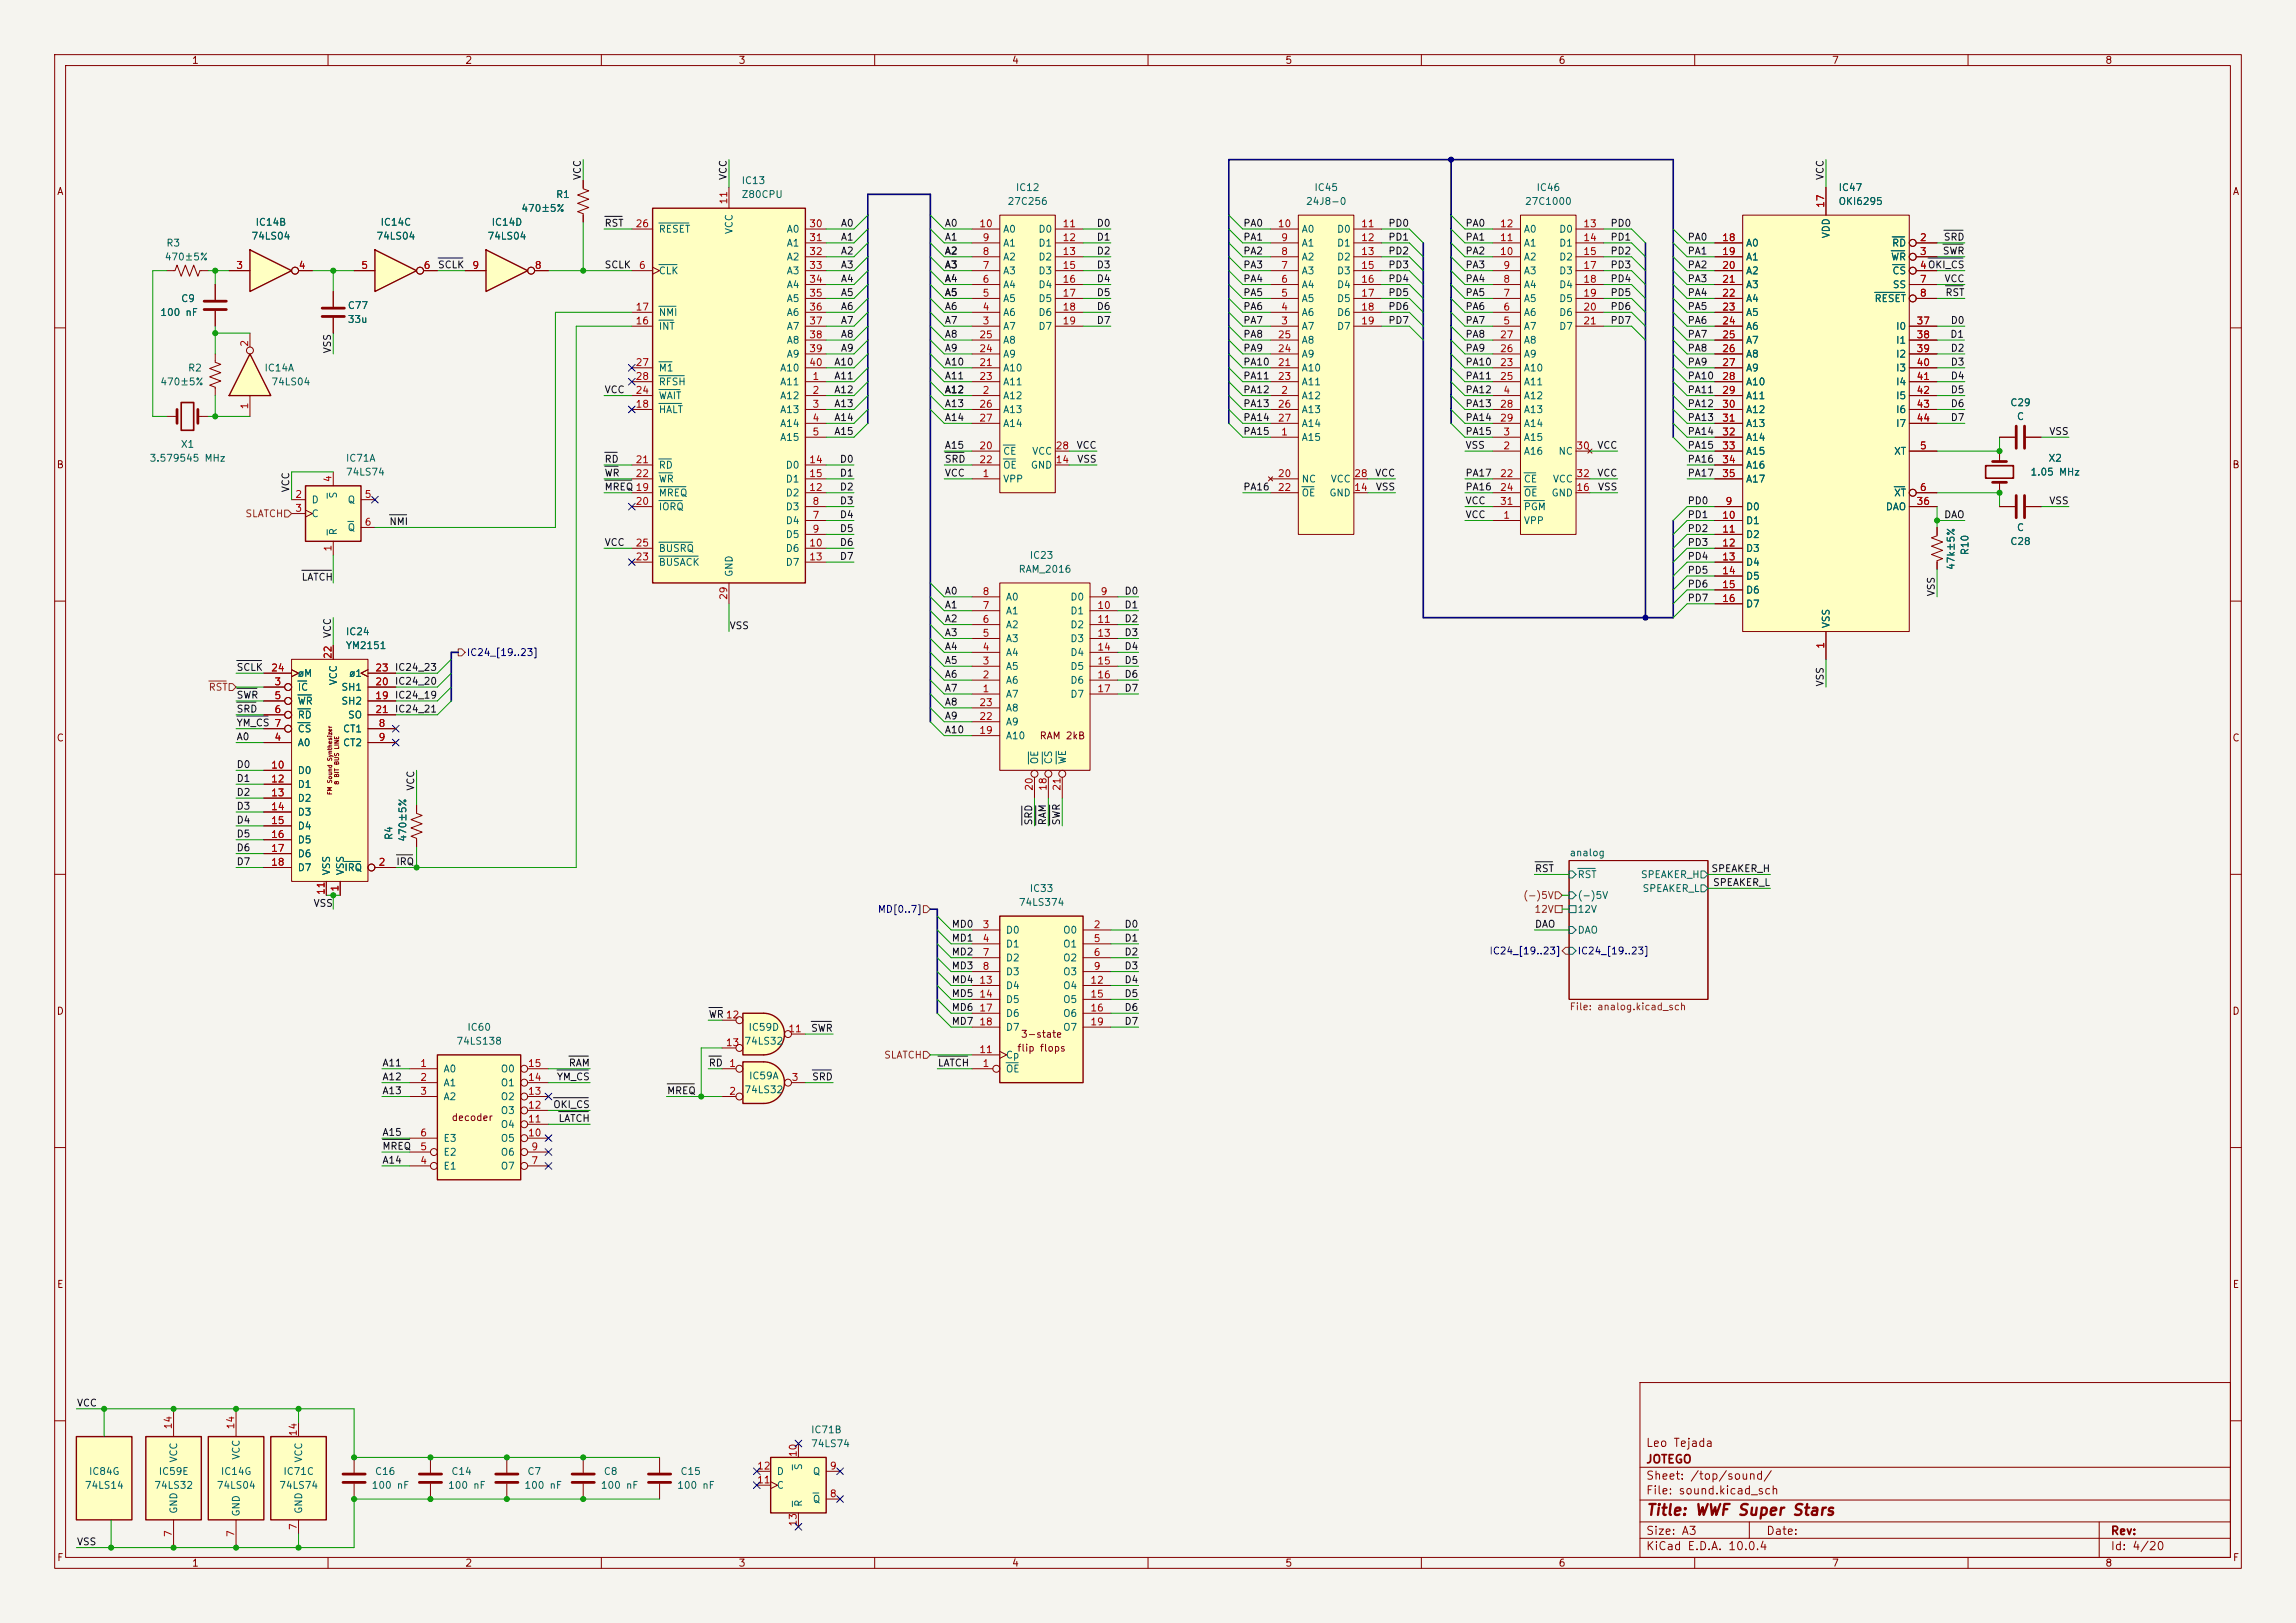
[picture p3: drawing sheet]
<svg xmlns="http://www.w3.org/2000/svg" width="420mm" height="297mm" viewBox="0 0 420 297" stroke-linecap="round" stroke-linejoin="round" font-family="sans-serif">
<defs><g id="words">
<text font-size="2" fill="#840000" x="301" y="277.8">Title: WWF Super Stars</text>
<g font-size="1.5" fill="#840000">
<text x="301" y="268.1">JOTEGO</text>
<text x="301" y="265.1">Leo Tejada</text>
<text x="301" y="273.8">File: sound.kicad_sch</text>
<text x="301" y="271.1">Sheet: /top/sound/</text>
<text x="301" y="281.2">Size: A3</text>
<text x="323" y="281.2">Date:</text>
<text x="386" y="281.2">Rev:</text>
<text x="301" y="284">KiCad E.D.A. 10.0.4</text>
<text x="386" y="284">Id: 4/20</text>
</g>
<g font-size="1.3" fill="#840000">
<text x="35" y="12">1</text>
<text x="85" y="12">2</text>
<text x="135" y="12">3</text>
<text x="185" y="12">4</text>
<text x="235" y="12">5</text>
<text x="285" y="12">6</text>
<text x="335" y="12">7</text>
<text x="385" y="12">8</text>
<text x="10.3" y="36">A</text>
<text x="408.3" y="36">A</text>
<text x="10.3" y="86">B</text>
<text x="408.2" y="86">B</text>
<text x="10.3" y="136">C</text>
<text x="190.1" y="135.6">RAM 2kB</text>
<text x="408.2" y="136">C</text>
<text x="10.3" y="186">D</text>
<text x="408.2" y="186">D</text>
<text x="186.6" y="190.2">3-state</text>
<text x="186" y="192.7">flip flops</text>
<text x="82.5" y="205.4">decoder</text>
<text x="10.3" y="236">E</text>
<text x="408.3" y="236">E</text>
<text x="10.3" y="286">F</text>
<text x="35" y="287">1</text>
<text x="85" y="287">2</text>
<text x="135" y="287">3</text>
<text x="185" y="287">4</text>
<text x="235" y="287">5</text>
<text x="285" y="287">6</text>
<text x="335" y="287">7</text>
<text x="385" y="287">8</text>
<text x="408.3" y="286">F</text>
</g>
<g font-size="1.3" fill="#0f0f0f">
<text x="106.6" y="33" transform="rotate(-90 106.6 33)">VCC</text>
<text x="133.2" y="33" transform="rotate(-90 133.2 33)">VCC</text>
<text x="333.9" y="33" transform="rotate(-90 333.9 33)">VCC</text>
<text x="110.5" y="41.8">RST</text>
<text x="153.7" y="41.8">A0</text>
<text x="172.7" y="41.8">A0</text>
<text x="200.5" y="41.8">D0</text>
<text x="227.3" y="41.8">PA0</text>
<text x="253.9" y="41.8">PD0</text>
<text x="268" y="41.8">PA0</text>
<text x="294.5" y="41.8">PD0</text>
<text x="153.7" y="46.9">A2</text>
<text x="153.7" y="44.3">A1</text>
<text x="172.7" y="46.9">A2</text>
<text x="172.7" y="44.3">A1</text>
<text x="200.5" y="46.9">D2</text>
<text x="200.5" y="44.3">D1</text>
<text x="227.3" y="46.9">PA2</text>
<text x="227.3" y="44.3">PA1</text>
<text x="253.9" y="46.9">PD2</text>
<text x="253.9" y="44.3">PD1</text>
<text x="268" y="44.3">PA1</text>
<text x="268" y="46.9">PA2</text>
<text x="294.5" y="46.9">PD2</text>
<text x="294.5" y="44.3">PD1</text>
<text x="308.6" y="46.9">PA1</text>
<text x="308.6" y="44.3">PA0</text>
<text x="355.3" y="46.9">SWR</text>
<text x="355.5" y="44.3">SRD</text>
<text x="80" y="49.4">SCLK</text>
<text x="110.5" y="49.4">SCLK</text>
<text x="153.7" y="51.9">A4</text>
<text x="153.7" y="49.4">A3</text>
<text x="172.7" y="51.9">A4</text>
<text x="172.7" y="49.4">A3</text>
<text x="200.5" y="49.4">D3</text>
<text x="200.5" y="51.9">D4</text>
<text x="227.3" y="49.4">PA3</text>
<text x="227.3" y="51.9">PA4</text>
<text x="253.9" y="49.4">PD3</text>
<text x="253.9" y="51.9">PD4</text>
<text x="268" y="51.9">PA4</text>
<text x="268" y="49.4">PA3</text>
<text x="294.5" y="51.9">PD4</text>
<text x="294.5" y="49.4">PD3</text>
<text x="308.6" y="51.9">PA3</text>
<text x="308.6" y="49.4">PA2</text>
<text x="355.6" y="51.9">VCC</text>
<text x="153.7" y="57">A6</text>
<text x="153.7" y="54.5">A5</text>
<text x="153.7" y="59.6">A7</text>
<text x="172.7" y="54.5">A5</text>
<text x="172.7" y="57">A6</text>
<text x="172.7" y="59.6">A7</text>
<text x="200.5" y="54.5">D5</text>
<text x="200.5" y="57">D6</text>
<text x="200.5" y="59.6">D7</text>
<text x="227.3" y="59.6">PA7</text>
<text x="227.3" y="54.5">PA5</text>
<text x="227.3" y="57">PA6</text>
<text x="253.9" y="54.5">PD5</text>
<text x="253.9" y="57">PD6</text>
<text x="253.9" y="59.6">PD7</text>
<text x="268" y="54.5">PA5</text>
<text x="268" y="59.6">PA7</text>
<text x="268" y="57">PA6</text>
<text x="294.5" y="54.5">PD5</text>
<text x="294.5" y="57">PD6</text>
<text x="294.5" y="59.6">PD7</text>
<text x="308.6" y="59.6">PA6</text>
<text x="308.6" y="54.5">PA4</text>
<text x="308.6" y="57">PA5</text>
<text x="355.8" y="54.5">RST</text>
<text x="356.7" y="59.6">D0</text>
<text x="60.8" y="64.8" transform="rotate(-90 60.8 64.8)">VSS</text>
<text x="153.7" y="64.6">A9</text>
<text x="153.7" y="62.1">A8</text>
<text x="172.7" y="62.1">A8</text>
<text x="172.7" y="64.6">A9</text>
<text x="227.3" y="62.1">PA8</text>
<text x="227.3" y="64.6">PA9</text>
<text x="268" y="64.6">PA9</text>
<text x="268" y="62.1">PA8</text>
<text x="308.6" y="62.1">PA7</text>
<text x="308.6" y="64.6">PA8</text>
<text x="356.6" y="62.1">D1</text>
<text x="356.7" y="64.6">D2</text>
<text x="152.5" y="69.7">A11</text>
<text x="152.5" y="67.2">A10</text>
<text x="172.7" y="67.2">A10</text>
<text x="172.7" y="69.7">A11</text>
<text x="227.3" y="69.7">PA11</text>
<text x="227.3" y="67.2">PA10</text>
<text x="268" y="69.7">PA11</text>
<text x="268" y="67.2">PA10</text>
<text x="308.6" y="69.7">PA10</text>
<text x="308.6" y="67.2">PA9</text>
<text x="356.7" y="67.2">D3</text>
<text x="356.7" y="69.7">D4</text>
<text x="110.5" y="72.3">VCC</text>
<text x="152.5" y="74.8">A13</text>
<text x="152.5" y="72.3">A12</text>
<text x="152.5" y="77.3">A14</text>
<text x="172.7" y="72.3">A12</text>
<text x="172.7" y="77.3">A14</text>
<text x="172.7" y="74.8">A13</text>
<text x="227.3" y="72.3">PA12</text>
<text x="227.3" y="77.3">PA14</text>
<text x="227.3" y="74.8">PA13</text>
<text x="268" y="77.3">PA14</text>
<text x="268" y="74.8">PA13</text>
<text x="268" y="72.3">PA12</text>
<text x="308.6" y="77.3">PA13</text>
<text x="308.6" y="72.3">PA11</text>
<text x="308.6" y="74.8">PA12</text>
<text x="356.7" y="72.3">D5</text>
<text x="356.7" y="77.3">D7</text>
<text x="356.7" y="74.8">D6</text>
<text x="152.5" y="79.9">A15</text>
<text x="172.7" y="82.4">A15</text>
<text x="196.8" y="82.4">VCC</text>
<text x="227.3" y="79.9">PA15</text>
<text x="268" y="82.4">VSS</text>
<text x="268" y="79.9">PA15</text>
<text x="292.1" y="82.4">VCC</text>
<text x="308.6" y="82.4">PA15</text>
<text x="308.6" y="79.9">PA14</text>
<text x="374.7" y="79.9">VSS</text>
<text x="110.5" y="87.5">WR</text>
<text x="110.5" y="85">RD</text>
<text x="153.5" y="85">D0</text>
<text x="153.5" y="87.5">D1</text>
<text x="172.7" y="85">SRD</text>
<text x="172.7" y="87.5">VCC</text>
<text x="196.9" y="85">VSS</text>
<text x="251.4" y="87.5">VCC</text>
<text x="268" y="87.5">PA17</text>
<text x="292.1" y="87.5">VCC</text>
<text x="308.6" y="85">PA16</text>
<text x="308.6" y="87.5">PA17</text>
<text x="53.2" y="90.2" transform="rotate(-90 53.2 90.2)">VCC</text>
<text x="110.5" y="90">MREQ 19</text>
<text x="153.5" y="95.1">D4</text>
<text x="153.5" y="92.6">D3</text>
<text x="153.5" y="90">D2</text>
<text x="227.3" y="90">PA16</text>
<text x="251.6" y="90">VSS</text>
<text x="268" y="90">PA16</text>
<text x="268" y="95.1">VCC</text>
<text x="268" y="92.6">VCC</text>
<text x="292.2" y="90">VSS</text>
<text x="308.6" y="92.6">PD0</text>
<text x="308.6" y="95.1">PD1</text>
<text x="355.5" y="95.1">DAO</text>
<text x="374.7" y="92.6">VSS</text>
<text x="71.1" y="96.4">NMI</text>
<text x="110.5" y="100.2">VCC</text>
<text x="153.5" y="97.7">D5</text>
<text x="153.5" y="100.2">D6</text>
<text x="308.6" y="100.2">PD3</text>
<text x="308.6" y="97.7">PD2</text>
<text x="55.1" y="106.6">LATCH</text>
<text x="153.5" y="102.7">D7</text>
<text x="308.6" y="107.8">PD6</text>
<text x="308.6" y="102.7">PD4</text>
<text x="308.6" y="105.3">PD5</text>
<text x="172.7" y="109.1">A0</text>
<text x="172.7" y="111.6">A1</text>
<text x="205.6" y="109.1">D0</text>
<text x="205.6" y="111.6">D1</text>
<text x="308.6" y="110.4">PD7</text>
<text x="354.2" y="109.2" transform="rotate(-90 354.2 109.2)">VSS</text>
<text x="60.8" y="116.9" transform="rotate(-90 60.8 116.9)">VCC</text>
<text x="133.3" y="115.4">VSS</text>
<text x="172.7" y="114.2">A2</text>
<text x="172.7" y="116.7">A3</text>
<text x="172.7" y="119.3">A4</text>
<text x="205.6" y="114.2">D2</text>
<text x="205.6" y="116.7">D3</text>
<text x="205.6" y="119.3">D4</text>
<text x="43.2" y="123.1">SCLK</text>
<text x="72.1" y="123.1">IC24_23</text>
<text x="72.1" y="125.6">IC24_20</text>
<text x="172.7" y="124.3">A6</text>
<text x="172.7" y="121.8">A5</text>
<text x="205.6" y="124.3">D6</text>
<text x="205.6" y="121.8">D5</text>
<text x="333.9" y="125.7" transform="rotate(-90 333.9 125.7)">VSS</text>
<text x="43.2" y="128.1">SWR</text>
<text x="43.2" y="130.7">SRD</text>
<text x="72.1" y="128.1">IC24_19</text>
<text x="72.1" y="130.7">IC24_21</text>
<text x="172.7" y="129.4">A8</text>
<text x="172.7" y="132">A9</text>
<text x="172.7" y="126.9">A7</text>
<text x="205.6" y="126.9">D7</text>
<text x="43.2" y="135.8">A0</text>
<text x="43.2" y="133.2">YM_CS 7</text>
<text x="172.7" y="134.5">A10</text>
<text x="43.2" y="140.8">D0</text>
<text x="43.2" y="143.4">D1</text>
<text x="43.2" y="145.9">D2</text>
<text x="43.2" y="148.5">D3</text>
<text x="76.1" y="144.8" transform="rotate(-90 76.1 144.8)">VCC</text>
<text x="43.2" y="153.5">D5</text>
<text x="43.2" y="151">D4</text>
<text x="189.1" y="151.1" transform="rotate(-90 189.1 151.1)">SRD</text>
<text x="191.6" y="151.1" transform="rotate(-90 191.6 151.1)">RAM</text>
<text x="194.2" y="151.1" transform="rotate(-90 194.2 151.1)">SWR</text>
<text x="43.2" y="158.6">D7</text>
<text x="43.2" y="156.1">D6</text>
<text x="72.4" y="158.6">IRQ</text>
<text x="280.7" y="159.9">RST</text>
<text x="312.9" y="159.9">SPEAKER_H</text>
<text x="57.2" y="166.2">VSS</text>
<text x="313.2" y="162.4">SPEAKER_L</text>
<text x="174" y="170.1">MD0</text>
<text x="174" y="172.6">MD1</text>
<text x="205.6" y="170.1">D0</text>
<text x="205.6" y="172.6">D1</text>
<text x="280.7" y="170.1">DAO</text>
<text x="174" y="175.1">MD2</text>
<text x="174" y="177.7">MD3</text>
<text x="205.6" y="175.1">D2</text>
<text x="205.6" y="177.7">D3</text>
<text x="174" y="180.2">MD4</text>
<text x="174" y="182.8">MD5</text>
<text x="174" y="185.3">MD6</text>
<text x="205.6" y="185.3">D6</text>
<text x="205.6" y="180.2">D4</text>
<text x="205.6" y="182.8">D5</text>
<text x="129.5" y="186.6">WR12</text>
<text x="148.3" y="189.1">SWR</text>
<text x="174" y="187.8">MD7</text>
<text x="205.6" y="187.8">D7</text>
<text x="69.8" y="195.5">A11</text>
<text x="69.8" y="198">A12</text>
<text x="101.8" y="198">YM_CS</text>
<text x="103.9" y="195.5">RAM</text>
<text x="129.5" y="195.5">RD</text>
<text x="148.4" y="198">SRD</text>
<text x="171.4" y="195.5">LATCH</text>
<text x="69.8" y="200.5">A13</text>
<text x="101.1" y="203.1">OKI_CS</text>
<text x="121.9" y="200.5">MREQ</text>
<text x="69.8" y="208.2">A15</text>
<text x="102.1" y="205.6">LATCH</text>
<text x="69.8" y="213.2">A14</text>
<text x="69.8" y="210.7">MREQ</text>
<text x="14" y="257.7">VCC</text>
<text x="14" y="283.1">VSS</text>
</g>
<g font-size="1.3" fill="#006464">
<text x="135.6" y="34">IC13</text>
<text x="185.7" y="35.3">IC12</text>
<text x="240.3" y="35.3">IC45</text>
<text x="281" y="35.3">IC46</text>
<text x="336.2" y="35.3">IC47</text>
<text x="46.6" y="41.6">IC14B</text>
<text x="69.5" y="41.6">IC14C</text>
<text x="89.8" y="41.6">IC14D</text>
<text x="95.3" y="39.1">470±5%</text>
<text x="101.6" y="36.5">R1</text>
<text x="135.6" y="36.5">Z80CPU</text>
<text x="184.2" y="37.8">27C256</text>
<text x="238.8" y="37.8">24J8-0</text>
<text x="278.8" y="37.8">27C1000</text>
<text x="336.2" y="37.8">OKI6295</text>
<text x="30" y="48">470±5%</text>
<text x="30.3" y="45.4">R3</text>
<text x="45.9" y="44.2">74LS04</text>
<text x="68.8" y="44.2">74LS04</text>
<text x="89.1" y="44.2">74LS04</text>
<text x="120.4" y="42.9">RESET</text>
<text x="134.3" y="42.9" transform="rotate(-90 134.3 42.9)">VCC</text>
<text x="143.8" y="42.9">A0</text>
<text x="143.8" y="45.4">A1</text>
<text x="143.8" y="48">A2</text>
<text x="183.4" y="48">A2</text>
<text x="183.4" y="45.4">A1</text>
<text x="183.4" y="42.9">A0</text>
<text x="189.8" y="42.9">D0</text>
<text x="189.8" y="45.4">D1</text>
<text x="189.8" y="48">D2</text>
<text x="238" y="48">A2</text>
<text x="238" y="45.4">A1</text>
<text x="238" y="42.9">A0</text>
<text x="244.5" y="42.9">D0</text>
<text x="244.5" y="45.4">D1</text>
<text x="244.5" y="48">D2</text>
<text x="278.6" y="48">A2</text>
<text x="278.6" y="45.4">A1</text>
<text x="278.6" y="42.9">A0</text>
<text x="285.1" y="42.9">D0</text>
<text x="285.1" y="45.4">D1</text>
<text x="285.1" y="48">D2</text>
<text x="319.3" y="45.4">A0</text>
<text x="319.3" y="48">A1</text>
<text x="335" y="43.7" transform="rotate(-90 335 43.7)">VDD</text>
<text x="345.8" y="48">WR</text>
<text x="346" y="45.4">RD</text>
<text x="120.4" y="50.5">CLK</text>
<text x="143.8" y="50.5">A3</text>
<text x="143.8" y="53">A4</text>
<text x="183.4" y="53">A4</text>
<text x="183.4" y="50.5">A3</text>
<text x="189.8" y="50.5">D3</text>
<text x="189.8" y="53">D4</text>
<text x="238" y="53">A4</text>
<text x="238" y="50.5">A3</text>
<text x="244.5" y="50.5">D3</text>
<text x="244.5" y="53">D4</text>
<text x="278.6" y="53">A4</text>
<text x="278.6" y="50.5">A3</text>
<text x="285.1" y="50.5">D3</text>
<text x="285.1" y="53">D4</text>
<text x="319.3" y="50.5">A2</text>
<text x="319.3" y="53">A3</text>
<text x="346.1" y="50.5">CS</text>
<text x="346.1" y="53">SS</text>
<text x="29.2" y="58.1">100 nF</text>
<text x="33" y="55.6">C9</text>
<text x="63.5" y="56.9">C77</text>
<text x="63.5" y="59.4">33u</text>
<text x="120.4" y="58.1">NMI</text>
<text x="143.8" y="55.6">A5</text>
<text x="143.8" y="58.1">A6</text>
<text x="183.4" y="58.1">A6</text>
<text x="183.4" y="55.6">A5</text>
<text x="189.8" y="55.6">D5</text>
<text x="189.8" y="58.1">D6</text>
<text x="238" y="58.1">A6</text>
<text x="238" y="55.6">A5</text>
<text x="244.5" y="55.6">D5</text>
<text x="244.5" y="58.1">D6</text>
<text x="278.6" y="58.1">A6</text>
<text x="278.6" y="55.6">A5</text>
<text x="285.1" y="55.6">D5</text>
<text x="285.1" y="58.1">D6</text>
<text x="319.3" y="55.6">A4</text>
<text x="319.3" y="58.1">A5</text>
<text x="342.8" y="55.6">RESET</text>
<text x="120.4" y="60.7">INT</text>
<text x="143.8" y="60.7">A7</text>
<text x="143.8" y="63.2">A8</text>
<text x="143.8" y="65.7">A9</text>
<text x="183.4" y="60.7">A7</text>
<text x="183.4" y="65.7">A9</text>
<text x="183.4" y="63.2">A8</text>
<text x="189.8" y="60.7">D7</text>
<text x="238" y="60.7">A7</text>
<text x="238" y="65.7">A9</text>
<text x="238" y="63.2">A8</text>
<text x="244.5" y="60.7">D7</text>
<text x="278.6" y="60.7">A7</text>
<text x="278.6" y="65.7">A9</text>
<text x="278.6" y="63.2">A8</text>
<text x="285.1" y="60.7">D7</text>
<text x="319.3" y="60.7">A6</text>
<text x="319.3" y="63.2">A7</text>
<text x="319.3" y="65.7">A8</text>
<text x="346.7" y="60.7">I0</text>
<text x="346.7" y="63.2">I1</text>
<text x="346.7" y="65.7">I2</text>
<text x="29.2" y="70.8">470±5%</text>
<text x="34.3" y="68.3">R2</text>
<text x="48.3" y="68.3">IC14A</text>
<text x="49.5" y="70.8">74LS04</text>
<text x="120.4" y="68.3">M1</text>
<text x="120.4" y="70.8">RFSH</text>
<text x="142.6" y="70.8">A11</text>
<text x="142.6" y="68.3">A10</text>
<text x="183.4" y="68.3">A10</text>
<text x="183.4" y="70.8">A11</text>
<text x="238" y="68.3">A10</text>
<text x="238" y="70.8">A11</text>
<text x="278.6" y="68.3">A10</text>
<text x="278.6" y="70.8">A11</text>
<text x="319.3" y="68.3">A9</text>
<text x="319.3" y="70.8">A10</text>
<text x="346.7" y="68.3">I3</text>
<text x="346.7" y="70.8">I4</text>
<text x="120.4" y="75.9">HALT</text>
<text x="120.4" y="73.4">WAIT</text>
<text x="142.6" y="73.4">A12</text>
<text x="142.6" y="75.9">A13</text>
<text x="183.4" y="73.4">A12</text>
<text x="183.4" y="75.9">A13</text>
<text x="238" y="73.4">A12</text>
<text x="238" y="75.9">A13</text>
<text x="278.6" y="73.4">A12</text>
<text x="278.6" y="75.9">A13</text>
<text x="319.3" y="73.4">A11</text>
<text x="319.3" y="75.9">A12</text>
<text x="346.7" y="73.4">I5</text>
<text x="346.7" y="75.9">I6</text>
<text x="367.6" y="74.6">C29</text>
<text x="368.8" y="77.2">C</text>
<text x="33" y="82.3">X1</text>
<text x="142.6" y="78.4">A14</text>
<text x="142.6" y="81">A15</text>
<text x="183.4" y="83.5">CE</text>
<text x="183.4" y="78.4">A14</text>
<text x="188.7" y="83.5">VCC</text>
<text x="238" y="81">A15</text>
<text x="238" y="78.4">A14</text>
<text x="278.6" y="83.5">A16</text>
<text x="278.6" y="81">A15</text>
<text x="278.6" y="78.4">A14</text>
<text x="285" y="83.5">NC</text>
<text x="319.3" y="78.4">A13</text>
<text x="319.3" y="81">A14</text>
<text x="319.3" y="83.5">A15</text>
<text x="346.4" y="83.5">XT</text>
<text x="346.7" y="78.4">I7</text>
<text x="27.3" y="84.8">3.579545 MHz</text>
<text x="63.2" y="84.8">IC71A</text>
<text x="63.2" y="87.3">74LS74</text>
<text x="120.4" y="86.1">RD</text>
<text x="120.4" y="88.6">WR</text>
<text x="143.6" y="86.1">D0</text>
<text x="143.6" y="88.6">D1</text>
<text x="183.4" y="88.6">VPP</text>
<text x="183.4" y="86.1">OE</text>
<text x="188.5" y="86.1">GND</text>
<text x="238" y="88.6">NC</text>
<text x="243.3" y="88.6">VCC</text>
<text x="278.6" y="88.6">CE</text>
<text x="284" y="88.6">VCC</text>
<text x="319.3" y="86.1">A16</text>
<text x="319.3" y="88.6">A17</text>
<text x="371.3" y="87.3">1.05 MHz</text>
<text x="374.6" y="84.8">X2</text>
<text x="56.9" y="92.4">D</text>
<text x="56.9" y="95">C</text>
<text x="61.9" y="91.3" transform="rotate(-90 61.9 91.3)">S</text>
<text x="63.5" y="92.4">Q</text>
<text x="120.4" y="91.1">MREQ</text>
<text x="120.4" y="93.7">IORQ</text>
<text x="143.6" y="93.7">D3</text>
<text x="143.6" y="91.1">D2</text>
<text x="238" y="91.1">OE</text>
<text x="243.1" y="91.1">GND</text>
<text x="278.6" y="91.1">OE</text>
<text x="278.6" y="93.7">PGM</text>
<text x="283.7" y="91.1">GND</text>
<text x="319.3" y="93.7">D0</text>
<text x="344.8" y="93.7">DAO</text>
<text x="346.4" y="91.1">XT</text>
<text x="61.9" y="98" transform="rotate(-90 61.9 98)">R</text>
<text x="63.5" y="97.5">Q</text>
<text x="120.4" y="101.3">BUSRQ</text>
<text x="143.6" y="96.2">D4</text>
<text x="143.6" y="98.8">D5</text>
<text x="143.6" y="101.3">D6</text>
<text x="278.6" y="96.2">VPP</text>
<text x="319.3" y="96.2">D1</text>
<text x="319.3" y="98.8">D2</text>
<text x="319.3" y="101.3">D3</text>
<text x="360.4" y="101.7" transform="rotate(-90 360.4 101.7)">R10</text>
<text x="367.6" y="100">C28</text>
<text x="368.8" y="97.5">C</text>
<text x="120.4" y="103.8">BUSACK</text>
<text x="134.3" y="105.7" transform="rotate(-90 134.3 105.7)">GND</text>
<text x="143.6" y="103.8">D7</text>
<text x="186.2" y="105.1">RAM_2016</text>
<text x="188.3" y="102.6">IC23</text>
<text x="319.3" y="103.8">D4</text>
<text x="319.3" y="106.4">D5</text>
<text x="357.8" y="104.4" transform="rotate(-90 357.8 104.4)">47k±5%</text>
<text x="183.9" y="112.7">A1</text>
<text x="183.9" y="110.2">A0</text>
<text x="195.7" y="110.2">D0</text>
<text x="195.7" y="112.7">D1</text>
<text x="319.3" y="108.9">D6</text>
<text x="319.3" y="111.5">D7</text>
<text x="63.2" y="116.5">IC24</text>
<text x="63.2" y="119.1">YM2151</text>
<text x="183.9" y="117.8">A3</text>
<text x="183.9" y="115.3">A2</text>
<text x="195.7" y="115.3">D2</text>
<text x="195.7" y="117.8">D3</text>
<text x="335" y="115.1" transform="rotate(-90 335 115.1)">VSS</text>
<text x="54.4" y="124.2">øM</text>
<text x="61.9" y="125.5" transform="rotate(-90 61.9 125.5)">VCC</text>
<text x="63.7" y="124.2">ø1</text>
<text x="183.9" y="125.4">A6</text>
<text x="183.9" y="122.9">A5</text>
<text x="183.9" y="120.4">A4</text>
<text x="195.7" y="120.4">D4</text>
<text x="195.7" y="122.9">D5</text>
<text x="195.7" y="125.4">D6</text>
<text x="54.4" y="126.7">IC</text>
<text x="54.4" y="129.2">WR</text>
<text x="54.4" y="131.8">RD</text>
<text x="62.3" y="129.2">SH2</text>
<text x="62.3" y="126.7">SH1</text>
<text x="63.6" y="131.8">SO</text>
<text x="183.9" y="128">A7</text>
<text x="183.9" y="130.5">A8</text>
<text x="195.7" y="128">D7</text>
<text x="54.4" y="136.9">A0</text>
<text x="54.4" y="134.3">CS</text>
<text x="62.6" y="134.3">CT1</text>
<text x="62.6" y="136.9">CT2</text>
<text x="183.9" y="135.6">A10</text>
<text x="183.9" y="133.1">A9</text>
<text x="54.4" y="141.9">D0</text>
<text x="190.2" y="140" transform="rotate(-90 190.2 140)">OE</text>
<text x="192.7" y="140" transform="rotate(-90 192.7 140)">CS</text>
<text x="195.3" y="140" transform="rotate(-90 195.3 140)">WE</text>
<text x="54.4" y="144.5">D1</text>
<text x="54.4" y="147">D2</text>
<text x="54.4" y="149.6">D3</text>
<text x="54.4" y="152.1">D4</text>
<text x="54.4" y="154.6">D5</text>
<text x="72.1" y="153.8" transform="rotate(-90 72.1 153.8)">R4</text>
<text x="74.6" y="154.1" transform="rotate(-90 74.6 154.1)">470±5%</text>
<text x="54.4" y="157.2">D6</text>
<text x="54.4" y="159.7">D7</text>
<text x="60.7" y="160.3" transform="rotate(-90 60.7 160.3)">VSS</text>
<text x="62.9" y="159.7">IRQ</text>
<text x="63.2" y="160.3" transform="rotate(-90 63.2 160.3)">VSS</text>
<text x="287" y="157">analog</text>
<text x="288.5" y="161">RST</text>
<text x="300.1" y="161">SPEAKER_H</text>
<text x="186.3" y="166.1">74LS374</text>
<text x="188.3" y="163.5">IC33</text>
<text x="288.5" y="164.8">(-)5V</text>
<text x="288.5" y="167.3">12V</text>
<text x="300.4" y="163.5">SPEAKER_L</text>
<text x="183.9" y="171.2">D0</text>
<text x="183.9" y="173.7">D1</text>
<text x="194.4" y="171.2">O0</text>
<text x="194.4" y="173.7">O1</text>
<text x="288.5" y="171.2">DAO</text>
<text x="183.9" y="176.2">D2</text>
<text x="183.9" y="178.8">D3</text>
<text x="194.4" y="176.2">O2</text>
<text x="194.4" y="178.8">O3</text>
<text x="183.9" y="181.3">D4</text>
<text x="183.9" y="183.9">D5</text>
<text x="194.4" y="181.3">O4</text>
<text x="194.4" y="183.9">O5</text>
<text x="83.4" y="191.5">74LS138</text>
<text x="85.4" y="188.9">IC60</text>
<text x="136.1" y="191.5">74LS32</text>
<text x="136.8" y="188.9">IC59D</text>
<text x="183.9" y="186.4">D6</text>
<text x="183.9" y="188.9">D7</text>
<text x="194.4" y="186.4">O6</text>
<text x="194.4" y="188.9">O7</text>
<text x="81" y="196.6">A0</text>
<text x="91.5" y="196.6">O0</text>
<text x="136.9" y="197.8">IC59A</text>
<text x="183.9" y="196.6">OE</text>
<text x="183.9" y="194">Cp</text>
<text x="81" y="199.1">A1</text>
<text x="81" y="201.6">A2</text>
<text x="91.5" y="201.6">O2</text>
<text x="91.5" y="199.1">O1</text>
<text x="136.1" y="200.4">74LS32</text>
<text x="81" y="209.3">E3</text>
<text x="91.5" y="209.3">O5</text>
<text x="91.5" y="206.7">O4</text>
<text x="91.5" y="204.2">O3</text>
<text x="81" y="214.3">E1</text>
<text x="81" y="211.8">E2</text>
<text x="91.5" y="214.3">O7</text>
<text x="91.5" y="211.8">O6</text>
<text x="148.3" y="262.6">IC71B</text>
<text x="32.7" y="267.7" transform="rotate(-90 32.7 267.7)">VCC</text>
<text x="44.2" y="267.2" transform="rotate(-90 44.2 267.2)">VCC</text>
<text x="55.6" y="267.7" transform="rotate(-90 55.6 267.7)">VCC</text>
<text x="147" y="269.1" transform="rotate(-90 147 269.1)">S</text>
<text x="148.3" y="265.1">74LS74</text>
<text x="15.4" y="272.8">74LS14</text>
<text x="16.2" y="270.2">IC84G</text>
<text x="28.1" y="272.8">74LS32</text>
<text x="28.9" y="270.2">IC59E</text>
<text x="39.5" y="272.8">74LS04</text>
<text x="40.3" y="270.2">IC14G</text>
<text x="51" y="272.8">74LS74</text>
<text x="51.7" y="270.2">IC71C</text>
<text x="67.9" y="272.8">100 nF</text>
<text x="68.5" y="270.2">C16</text>
<text x="81.9" y="272.8">100 nF</text>
<text x="82.5" y="270.2">C14</text>
<text x="95.8" y="272.8">100 nF</text>
<text x="96.4" y="270.2">C7</text>
<text x="109.8" y="272.8">100 nF</text>
<text x="110.3" y="270.2">C8</text>
<text x="123.8" y="272.8">100 nF</text>
<text x="124.4" y="270.2">C15</text>
<text x="142" y="272.8">C</text>
<text x="142" y="270.2">D</text>
<text x="147" y="275.8" transform="rotate(-90 147 275.8)">R</text>
<text x="148.6" y="275.3">Q</text>
<text x="148.6" y="270.2">Q</text>
<text x="32.7" y="277.1" transform="rotate(-90 32.7 277.1)">GND</text>
<text x="44.2" y="277.6" transform="rotate(-90 44.2 277.6)">GND</text>
<text x="55.6" y="277.1" transform="rotate(-90 55.6 277.1)">GND</text>
</g>
<g font-size="1.3" fill="#a90000">
<text x="116.2" y="41.9">26</text>
<text x="133.3" y="37.5" transform="rotate(-90 133.3 37.5)">11</text>
<text x="147.9" y="41.9">30</text>
<text x="179" y="41.9">10</text>
<text x="194.3" y="41.9">11</text>
<text x="233.6" y="41.9">10</text>
<text x="248.9" y="41.9">11</text>
<text x="274.3" y="41.9">12</text>
<text x="289.5" y="41.9">13</text>
<text x="334" y="38.1" transform="rotate(-90 334 38.1)">17</text>
<text x="147.9" y="44.4">31</text>
<text x="147.9" y="47">32</text>
<text x="179.6" y="47">8</text>
<text x="179.6" y="44.4">9</text>
<text x="194.3" y="44.4">12</text>
<text x="194.3" y="47">13</text>
<text x="234.2" y="47">8</text>
<text x="234.2" y="44.4">9</text>
<text x="248.9" y="44.4">12</text>
<text x="248.9" y="47">13</text>
<text x="274.3" y="47">10</text>
<text x="274.3" y="44.4">11</text>
<text x="289.5" y="44.4">14</text>
<text x="289.5" y="47">15</text>
<text x="314.9" y="44.4">18</text>
<text x="314.9" y="47">19</text>
<text x="351.1" y="44.4">2</text>
<text x="351.1" y="47">3</text>
<text x="43.1" y="49.5">3</text>
<text x="54.5" y="49.5">4</text>
<text x="66" y="49.5">5</text>
<text x="77.4" y="49.5">6</text>
<text x="86.3" y="49.5">9</text>
<text x="97.7" y="49.5">8</text>
<text x="116.8" y="49.5">6</text>
<text x="147.9" y="49.5">33</text>
<text x="147.9" y="52">34</text>
<text x="179.6" y="52">6</text>
<text x="179.6" y="49.5">7</text>
<text x="194.3" y="49.5">15</text>
<text x="194.3" y="52">16</text>
<text x="234.2" y="52">6</text>
<text x="234.2" y="49.5">7</text>
<text x="248.9" y="49.5">15</text>
<text x="248.9" y="52">16</text>
<text x="274.9" y="52">8</text>
<text x="274.9" y="49.5">9</text>
<text x="289.5" y="49.5">17</text>
<text x="289.5" y="52">18</text>
<text x="314.9" y="49.5">20</text>
<text x="314.9" y="52">21</text>
<text x="351.1" y="49.5">4OKI_CS</text>
<text x="351.1" y="52">7</text>
<text x="351.1" y="49.5">4</text>
<text x="116.2" y="59.7">16</text>
<text x="116.2" y="57.1">17</text>
<text x="147.9" y="54.6">35</text>
<text x="147.9" y="57.1">36</text>
<text x="147.9" y="59.7">37</text>
<text x="179.6" y="59.7">3</text>
<text x="179.6" y="57.1">4</text>
<text x="179.6" y="54.6">5</text>
<text x="194.3" y="54.6">17</text>
<text x="194.3" y="57.1">18</text>
<text x="194.3" y="59.7">19</text>
<text x="234.2" y="59.7">3</text>
<text x="234.2" y="57.1">4</text>
<text x="234.2" y="54.6">5</text>
<text x="248.9" y="54.6">17</text>
<text x="248.9" y="57.1">18</text>
<text x="248.9" y="59.7">19</text>
<text x="274.9" y="59.7">5</text>
<text x="274.9" y="57.1">6</text>
<text x="274.9" y="54.6">7</text>
<text x="289.5" y="54.6">19</text>
<text x="289.5" y="57.1">20</text>
<text x="289.5" y="59.7">21</text>
<text x="314.9" y="54.6">22</text>
<text x="314.9" y="57.1">23</text>
<text x="314.9" y="59.7">24</text>
<text x="350.5" y="59.7">37</text>
<text x="351.1" y="54.6">8</text>
<text x="45.7" y="63.6" transform="rotate(-90 45.7 63.6)">2</text>
<text x="147.9" y="62.2">38</text>
<text x="147.9" y="64.7">39</text>
<text x="179" y="64.7">24</text>
<text x="179" y="62.2">25</text>
<text x="233.6" y="64.7">24</text>
<text x="233.6" y="62.2">25</text>
<text x="274.3" y="64.7">26</text>
<text x="274.3" y="62.2">27</text>
<text x="314.9" y="62.2">25</text>
<text x="314.9" y="64.7">26</text>
<text x="350.5" y="62.2">38</text>
<text x="350.5" y="64.7">39</text>
<text x="116.2" y="67.3">27</text>
<text x="116.2" y="69.8">28</text>
<text x="147.9" y="67.3">40</text>
<text x="148.5" y="69.8">1</text>
<text x="179" y="67.3">21</text>
<text x="179" y="69.8">23</text>
<text x="233.6" y="67.3">21</text>
<text x="233.6" y="69.8">23</text>
<text x="274.3" y="67.3">23</text>
<text x="274.3" y="69.8">25</text>
<text x="314.9" y="67.3">27</text>
<text x="314.9" y="69.8">28</text>
<text x="350.5" y="67.3">40</text>
<text x="350.5" y="69.8">41</text>
<text x="45.7" y="75" transform="rotate(-90 45.7 75)">1</text>
<text x="116.2" y="74.9">18</text>
<text x="116.2" y="72.4">24</text>
<text x="148.5" y="72.4">2</text>
<text x="148.5" y="74.9">3</text>
<text x="148.5" y="77.4">4</text>
<text x="179" y="74.9">26</text>
<text x="179" y="77.4">27</text>
<text x="179.6" y="72.4">2</text>
<text x="233.6" y="74.9">26</text>
<text x="233.6" y="77.4">27</text>
<text x="234.2" y="72.4">2</text>
<text x="274.3" y="74.9">28</text>
<text x="274.3" y="77.4">29</text>
<text x="274.9" y="72.4">4</text>
<text x="314.9" y="72.4">29</text>
<text x="314.9" y="74.9">30</text>
<text x="314.9" y="77.4">31</text>
<text x="350.5" y="72.4">42</text>
<text x="350.5" y="74.9">43</text>
<text x="350.5" y="77.4">44</text>
<text x="148.5" y="80">5</text>
<text x="179" y="82.5">20</text>
<text x="193" y="82.5">28</text>
<text x="234.2" y="80">1</text>
<text x="274.9" y="82.5">2</text>
<text x="274.9" y="80">3</text>
<text x="288.2" y="82.5">30</text>
<text x="314.9" y="80">32</text>
<text x="314.9" y="82.5">33</text>
<text x="351.1" y="82.5">5</text>
<text x="60.9" y="88.3" transform="rotate(-90 60.9 88.3)">4</text>
<text x="116.2" y="85.1">21</text>
<text x="116.2" y="87.6">22</text>
<text x="147.9" y="85.1">14</text>
<text x="147.9" y="87.6">15</text>
<text x="179" y="85.1">22</text>
<text x="179.6" y="87.6">1</text>
<text x="193" y="85.1">14</text>
<text x="233.6" y="87.6">20</text>
<text x="247.6" y="87.6">28</text>
<text x="274.3" y="87.6">22</text>
<text x="288.2" y="87.6">32</text>
<text x="314.9" y="85.1">34</text>
<text x="314.9" y="87.6">35</text>
<text x="53.9" y="91.4">2</text>
<text x="53.9" y="94">3</text>
<text x="66.6" y="91.4">5</text>
<text x="116.2" y="92.7">20</text>
<text x="147.9" y="90.1">12</text>
<text x="148.5" y="95.2">7</text>
<text x="148.5" y="92.7">8</text>
<text x="233.6" y="90.1">22</text>
<text x="247.6" y="90.1">14</text>
<text x="274.3" y="90.1">24</text>
<text x="274.3" y="92.7">31</text>
<text x="274.9" y="95.2">1</text>
<text x="288.2" y="90.1">16</text>
<text x="314.9" y="95.2">10</text>
<text x="315.5" y="92.7">9</text>
<text x="350.5" y="92.7">36</text>
<text x="351.1" y="90.1">6</text>
<text x="60.9" y="101" transform="rotate(-90 60.9 101)">1</text>
<text x="66.6" y="96.5">6</text>
<text x="116.2" y="100.3">25</text>
<text x="147.9" y="100.3">10</text>
<text x="148.5" y="97.8">9</text>
<text x="314.9" y="97.8">11</text>
<text x="314.9" y="100.3">12</text>
<text x="116.2" y="102.8">23</text>
<text x="147.9" y="102.8">13</text>
<text x="314.9" y="102.8">13</text>
<text x="314.9" y="105.4">14</text>
<text x="314.9" y="107.9">15</text>
<text x="133.3" y="109.9" transform="rotate(-90 133.3 109.9)">29</text>
<text x="179.6" y="111.7">7</text>
<text x="179.6" y="109.2">8</text>
<text x="200.6" y="111.7">10</text>
<text x="201.2" y="109.2">9</text>
<text x="314.9" y="110.5">16</text>
<text x="179.6" y="119.4">4</text>
<text x="179.6" y="116.8">5</text>
<text x="179.6" y="114.3">6</text>
<text x="200.6" y="114.3">11</text>
<text x="200.6" y="116.8">13</text>
<text x="200.6" y="119.4">14</text>
<text x="334" y="118.8" transform="rotate(-90 334 118.8)">1</text>
<text x="49.5" y="123.2">24</text>
<text x="50.1" y="125.7">3</text>
<text x="60.9" y="120.7" transform="rotate(-90 60.9 120.7)">22</text>
<text x="68.5" y="125.7">20</text>
<text x="68.5" y="123.2">23</text>
<text x="179.6" y="124.4">2</text>
<text x="179.6" y="121.9">3</text>
<text x="200.6" y="121.9">15</text>
<text x="200.6" y="124.4">16</text>
<text x="50.1" y="128.2">5</text>
<text x="50.1" y="130.8">6</text>
<text x="68.5" y="128.2">19</text>
<text x="68.5" y="130.8">21</text>
<text x="179" y="129.5">23</text>
<text x="179.6" y="127">1</text>
<text x="200.6" y="127">17</text>
<text x="50.1" y="135.9">4</text>
<text x="50.1" y="133.3">7</text>
<text x="69.1" y="133.3">8</text>
<text x="69.1" y="135.9">9</text>
<text x="179" y="134.6">19</text>
<text x="179" y="132.1">22</text>
<text x="49.5" y="140.9">10</text>
<text x="49.5" y="143.5">12</text>
<text x="49.5" y="146">13</text>
<text x="49.5" y="148.6">14</text>
<text x="189.2" y="144.8" transform="rotate(-90 189.2 144.8)">20</text>
<text x="191.7" y="144.8" transform="rotate(-90 191.7 144.8)">18</text>
<text x="194.3" y="144.8" transform="rotate(-90 194.3 144.8)">21</text>
<text x="49.5" y="151.1">15</text>
<text x="49.5" y="153.6">16</text>
<text x="49.5" y="156.2">17</text>
<text x="49.5" y="158.7">18</text>
<text x="69.1" y="158.7">2</text>
<text x="59.7" y="163.9" transform="rotate(-90 59.7 163.9)">11</text>
<text x="62.2" y="163.3" transform="rotate(-90 62.2 163.3)">1</text>
<text x="179.6" y="170.2">3</text>
<text x="179.6" y="172.7">4</text>
<text x="200" y="170.2">2</text>
<text x="200" y="172.7">5</text>
<text x="179.6" y="175.2">7</text>
<text x="179.6" y="177.8">8</text>
<text x="200" y="175.2">6</text>
<text x="200" y="177.8">9</text>
<text x="179" y="180.3">13</text>
<text x="179" y="182.9">14</text>
<text x="179" y="185.4">17</text>
<text x="199.3" y="180.3">12</text>
<text x="199.3" y="182.9">15</text>
<text x="199.3" y="185.4">16</text>
<text x="132.7" y="191.7">13</text>
<text x="144.1" y="189.2">11</text>
<text x="179" y="187.9">18</text>
<text x="199.3" y="187.9">19</text>
<text x="76.8" y="195.6">1</text>
<text x="96.5" y="195.6">15</text>
<text x="133.3" y="195.6">1</text>
<text x="179" y="193">11</text>
<text x="179.6" y="195.6">1</text>
<text x="76.8" y="198.1">2</text>
<text x="76.8" y="200.6">3</text>
<text x="96.5" y="203.2">12</text>
<text x="96.5" y="200.6">13</text>
<text x="96.5" y="198.1">14</text>
<text x="133.3" y="200.6">2</text>
<text x="144.7" y="198.1">3</text>
<text x="76.8" y="208.3">6</text>
<text x="96.5" y="208.3">10</text>
<text x="96.5" y="205.7">11</text>
<text x="76.8" y="213.3">4</text>
<text x="76.8" y="210.8">5</text>
<text x="97.1" y="213.3">7</text>
<text x="97.1" y="210.8">9</text>
<text x="31.7" y="261.7" transform="rotate(-90 31.7 261.7)">14</text>
<text x="43.2" y="261.7" transform="rotate(-90 43.2 261.7)">14</text>
<text x="54.6" y="262.9" transform="rotate(-90 54.6 262.9)">14</text>
<text x="138.4" y="269.2">12</text>
<text x="146" y="266.7" transform="rotate(-90 146 266.7)">10</text>
<text x="151.7" y="269.2">9</text>
<text x="138.4" y="271.8">11</text>
<text x="151.7" y="274.3">8</text>
<text x="31.7" y="281.4" transform="rotate(-90 31.7 281.4)">7</text>
<text x="43.2" y="281.4" transform="rotate(-90 43.2 281.4)">7</text>
<text x="54.6" y="280.1" transform="rotate(-90 54.6 280.1)">7</text>
<text x="146" y="279.4" transform="rotate(-90 146 279.4)">13</text>
</g>
<g font-size="1.3" fill="#725600">
<text x="44.8" y="95">SLATCH</text>
<text x="38.1" y="126.7">RST</text>
<text x="278.5" y="164.8">(-)5V</text>
<text x="280.6" y="167.3">12V</text>
<text x="287" y="185.2">File: analog.kicad_sch</text>
<text x="161.6" y="194">SLATCH</text>
</g>
<g font-size="1.3" fill="#000084">
<text x="85.3" y="120.4">IC24_[19..23]</text>
<text x="160.5" y="167.3">MD[0..7]</text>
<text x="272.4" y="175">IC24_[19..23]</text>
<text x="288.5" y="175">IC24_[19..23]</text>
</g>
<g font-size=".8" fill="#840000">
<text x="62.2" y="143.7" transform="rotate(-90 62.2 143.7)">8 BIT BUS LINE</text>
<text x="60.9" y="145.5" transform="rotate(-90 60.9 145.5)">FM Sound Synthesizer</text>
</g>
</g></defs>
<path d="M0 0h420v297h-420z" fill="#f5f4ef" stroke="#f5f4ef" stroke-width=".18"/>
<g fill="none" stroke="#840000" stroke-width=".18">
<path d="M10 10h400v277h-400zM12 12h396v273h-396zM60 10v2M110 10v2M160 10v2M210 10v2M260 10v2M310 10v2M360 10v2M10 60h2M408 60h2M10 110h2"/>
<path d="M408 110h2M10 160h2M287 157.5h25.4v25.4h-25.4zM408 160h2M10 210h2M408 210h2M300 253h108v32h-108zM10 260h2M300 278.5h108M300 274.5h108M300 268.5h108M320 278.5v3"/>
<path d="M384 278.5v6.5M408 260h2M60 285v2M110 285v2M160 285v2M210 285v2M260 285v2M300 281.5h108M310 285v2M360 285v2"/>
</g>
<path d="M287 159.4h.7l.6 .6-.6 .7h-.7zM288.6 158.9h3.2M311.1 159.4h.7l.6 .6-.6 .7h-.7zM287 163.2h.7l.6 .6-.6 .7h-.7zM287 165.7h1.3v1.3h-1.3zM287 169.5h.7l.6 .7-.6 .6h-.7zM287 173.4h.7l.6 .6-.6 .6h-.7zM311.1 161.9h.7l.6 .7-.6 .6h-.7z" fill="none" stroke="#006464" stroke-width=".18"/>
<path d="M182.9 106.7h16.5v34.3h-16.5z" fill="#ffffc2"/>
<g fill="none" stroke="#840000" stroke-width=".18">
<path d="M177.8 119.4h5.1M177.8 116.8h5.1M177.8 114.3h5.1M177.8 111.8h5.1M177.8 109.2h5.1M182.9 106.7h16.5v34.3h-16.5zM199.4 119.4h5.1M199.4 116.8h5.1M199.4 114.3h5.1M199.4 111.8h5.1M199.4 109.2h5.1M177.8 127h5.1"/>
<path d="M177.8 124.5h5.1M177.8 121.9h5.1M177.8 134.6h5.1M177.8 132.1h5.1M177.8 129.5h5.1M199.4 127h5.1M199.4 124.5h5.1M199.4 121.9h5.1M189.2 142.2v3.9M191.8 142.2v3.9M194.3 142.2v3.9"/>
<circle cx="189.2" cy="141.6" r=".63"/>
<circle cx="191.8" cy="141.6" r=".63"/>
<circle cx="194.3" cy="141.6" r=".63"/>
</g>
<path d="M188.1 137.6v2.2M190.7 137.6v2.2M193.2 137.5v2.3" fill="none" stroke="#006464" stroke-width=".18"/>
<path d="M45.7 64.8l3.8 7.6h-7.6z" fill="#ffffc2"/>
<path d="M45.7 64.8l3.8 7.6h-7.6z" fill="none" stroke="#840000" stroke-width=".25"/>
<g fill="none" stroke="#840000" stroke-width=".18">
<path d="M45.7 61v2.5M45.7 72.4v3.8"/>
<circle cx="45.7" cy="64.1" r=".63"/>
</g>
<path d="M139.7 185.4a3.8 3.8 0 0 1 3.8 3.8 3.8 3.8 0 0 1-3.8 3.8z" fill="#ffffc2" stroke="#ffffc2" stroke-width=".18"/>
<path d="M135.9 185.4h3.8v7.6h-3.8z" fill="#ffffc2"/>
<path d="M135.9 185.4h3.8a3.8 3.8 0 0 1 3.8 3.8 3.8 3.8 0 0 1-3.8 3.8h-3.8z" fill="none" stroke="#840000" stroke-width=".25"/>
<g fill="none" stroke="#840000" stroke-width=".18">
<path d="M132.1 186.7h2.5M132.1 191.8h2.5M144.8 189.2h2.5"/>
<circle cx="135.3" cy="191.8" r=".63"/>
<circle cx="135.3" cy="186.7" r=".63"/>
<circle cx="144.1" cy="189.2" r=".63"/>
</g>
<path d="M26.7 262.9h10.1v15.2h-10.1z" fill="#ffffc2"/>
<path d="M26.7 262.9h10.1v15.2h-10.1z" fill="none" stroke="#840000" stroke-width=".25"/>
<path d="M31.7 257.8v5.1M31.7 278.1v5.1" fill="none" stroke="#840000" stroke-width=".18"/>
<path d="M38.1 262.9h10.2v15.2h-10.2z" fill="#ffffc2"/>
<path d="M38.1 262.9h10.2v15.2h-10.2z" fill="none" stroke="#840000" stroke-width=".25"/>
<path d="M43.2 257.8v5.1M43.2 278.1v5.1M64.8 266.7v2.8M64.8 271.5v2.8" fill="none" stroke="#840000" stroke-width=".18"/>
<path d="M62.7 271.3h4.1M62.7 269.7h4.1" fill="none" stroke="#840000" stroke-width=".51"/>
<path d="M14 262.9h10.1v15.2h-10.1z" fill="#ffffc2"/>
<path d="M14 262.9h10.1v15.2h-10.1z" fill="none" stroke="#840000" stroke-width=".25"/>
<path d="M49.5 262.9h10.2v15.2h-10.2z" fill="#ffffc2"/>
<path d="M49.5 262.9h10.2v15.2h-10.2z" fill="none" stroke="#840000" stroke-width=".25"/>
<path d="M54.6 260.3v2.6M54.6 278.1v2.6" fill="none" stroke="#840000" stroke-width=".18"/>
<path d="M182.9 167.6h15.2v30.5h-15.2z" fill="#ffffc2"/>
<path d="M182.9 167.6h15.2v30.5h-15.2z" fill="none" stroke="#840000" stroke-width=".25"/>
<g fill="none" stroke="#840000" stroke-width=".18">
<path d="M177.8 170.2h5.1M177.8 172.7h5.1M177.8 175.3h5.1M177.8 177.8h5.1M198.1 170.2h5.1M198.1 172.7h5.1M198.1 175.3h5.1M198.1 177.8h5.1M177.8 195.6h3.8M177.8 193h5.1M177.8 180.3h5.1M177.8 182.9h5.1"/>
<path d="M177.8 185.4h5.1M177.8 188h5.1M182.9 192.4l1.2 .6-1.2 .7M198.1 180.3h5.1M198.1 182.9h5.1M198.1 185.4h5.1M198.1 188h5.1"/>
<circle cx="182.2" cy="195.6" r=".63"/>
</g>
<path d="M184 194.5h2.2" fill="none" stroke="#006464" stroke-width=".18"/>
<path d="M139.7 194.3a3.8 3.8 0 0 1 3.8 3.8 3.8 3.8 0 0 1-3.8 3.8z" fill="#ffffc2" stroke="#ffffc2" stroke-width=".18"/>
<path d="M135.9 194.3h3.8v7.6h-3.8z" fill="#ffffc2"/>
<path d="M135.9 194.3h3.8a3.8 3.8 0 0 1 3.8 3.8 3.8 3.8 0 0 1-3.8 3.8h-3.8z" fill="none" stroke="#840000" stroke-width=".25"/>
<g fill="none" stroke="#840000" stroke-width=".18">
<path d="M132.1 195.6h2.5M144.8 198.1h2.5M132.1 200.7h2.5"/>
<circle cx="135.3" cy="195.6" r=".63"/>
<circle cx="144.1" cy="198.1" r=".63"/>
<circle cx="135.3" cy="200.7" r=".63"/>
</g>
<path d="M80 193h15.2v22.9h-15.2z" fill="#ffffc2"/>
<path d="M80 193h15.2v22.9h-15.2z" fill="none" stroke="#840000" stroke-width=".25"/>
<g fill="none" stroke="#840000" stroke-width=".18">
<path d="M74.9 195.6h5.1M74.9 198.1h5.1M96.5 195.6h3.8M96.5 198.1h3.8M74.9 200.7h5.1M74.9 213.4h3.8M74.9 210.8h3.8M74.9 208.3h5.1M96.5 200.7h3.8M96.5 213.4h3.8M96.5 210.8h3.8M96.5 208.3h3.8"/>
<path d="M96.5 205.7h3.8M96.5 203.2h3.8M106.7 266.7v2.8M106.7 271.5v2.8M120.6 266.7v2.8M120.6 271.5v2.8"/>
<circle cx="95.9" cy="195.6" r=".63"/>
<circle cx="95.9" cy="198.1" r=".63"/>
<circle cx="79.4" cy="213.4" r=".63"/>
<circle cx="79.4" cy="210.8" r=".63"/>
<circle cx="95.9" cy="213.4" r=".63"/>
<circle cx="95.9" cy="203.2" r=".63"/>
<circle cx="95.9" cy="208.3" r=".63"/>
<circle cx="95.9" cy="205.7" r=".63"/>
<circle cx="95.9" cy="200.7" r=".63"/>
<circle cx="95.9" cy="210.8" r=".63"/>
</g>
<path d="M104.6 269.7h4.1M104.6 271.3h4.1M118.6 269.7h4.1M118.6 271.3h4.1" fill="none" stroke="#840000" stroke-width=".51"/>
<path d="M318.8 39.4h30.4v76.2h-30.4z" fill="#ffffc2"/>
<g fill="none" stroke="#840000" stroke-width=".18">
<path d="M318.8 39.4h30.4v76.2h-30.4zM334 34.3v5.1M313.7 44.5h5.1M313.7 47h5.1M313.7 49.5h5.1M313.7 52.1h5.1M313.7 54.6h5.1M313.7 57.2h5.1M313.7 59.7h5.1M349.2 52.1h5.1M349.2 59.7h5.1M350.5 44.5h3.8"/>
<path d="M350.5 47h3.8M350.5 49.5h3.8M350.5 54.6h3.8M313.7 62.2h5.1M313.7 64.8h5.1M313.7 67.3h5.1M313.7 69.9h5.1M313.7 72.4h5.1M313.7 74.9h5.1M313.7 77.5h5.1M349.2 62.2h5.1M349.2 64.8h5.1"/>
<path d="M349.2 67.3h5.1M349.2 69.9h5.1M349.2 72.4h5.1M349.2 74.9h5.1M349.2 77.5h5.1M313.7 82.6h5.1M313.7 92.7h5.1M313.7 95.3h5.1M313.7 97.8h5.1M313.7 80h5.1M313.7 85.1h5.1M313.7 87.6h5.1"/>
<path d="M349.2 82.6h5.1M349.2 92.7h5.1M350.5 90.2h3.8M313.7 100.3h5.1M313.7 102.9h5.1M313.7 105.4h5.1M313.7 108h5.1M313.7 110.5h5.1M334 115.6v5.1"/>
<circle cx="349.9" cy="44.4" r=".63"/>
<circle cx="349.9" cy="47" r=".63"/>
<circle cx="349.9" cy="54.6" r=".63"/>
<circle cx="349.9" cy="49.5" r=".63"/>
<circle cx="349.9" cy="90.2" r=".63"/>
</g>
<path d="M342.9 53.5h5.5M345.9 45.9h2.5M346.1 43.3h2.3M346.2 48.4h2.2M346.5 89.1h1.9" fill="none" stroke="#006464" stroke-width=".18"/>
<path d="M141 266.7h10.1v10.2h-10.1z" fill="#ffffc2"/>
<path d="M141 266.7h10.1v10.2h-10.1z" fill="none" stroke="#840000" stroke-width=".25"/>
<path d="M78.7 266.7v2.8M78.7 271.5v2.8M92.7 266.7v2.8M92.7 271.5v2.8M138.4 269.2h2.6M138.4 271.8h2.6M141 271.1l1.2 .7-1.2 .6M146 264.2v2.5M146 276.9v2.5M151.1 274.3h2.6M151.1 269.2h2.6" fill="none" stroke="#840000" stroke-width=".18"/>
<path d="M144.9 268v1M144.9 274.7v1M148.7 273.2h1.1" fill="none" stroke="#006464" stroke-width=".18"/>
<path d="M76.7 269.7h4.1M76.7 271.3h4.1M90.7 269.7h4M90.7 271.3h4" fill="none" stroke="#840000" stroke-width=".51"/>
<path d="M278.1 39.4h10.2v58.4h-10.2z" fill="#ffffc2"/>
<g fill="none" stroke="#840000" stroke-width=".18">
<path d="M278.1 39.4h10.2v58.4h-10.2zM61 53.3v2.8M61 58.2v2.8M273 59.7h5.1M273 57.2h5.1M273 54.6h5.1M273 52.1h5.1M273 49.5h5.1M273 47h5.1M273 44.5h5.1M273 41.9h5.1M288.3 59.7h5.1"/>
<path d="M288.3 57.2h5.1M288.3 54.6h5.1M288.3 52.1h5.1M288.3 49.5h5.1M288.3 47h5.1M288.3 44.5h5.1M288.3 41.9h5.1M273 72.4h5.1M273 67.3h5.1M273 69.9h5.1M273 64.8h5.1M273 62.2h5.1"/>
<path d="M273 74.9h5.1M273 77.5h5.1M273 82.6h5.1M273 95.3h5.1M273 80h5.1M273 90.2h5.1M273 87.6h5.1M273 92.7h5.1M288.3 82.6h2.5M288.3 90.2h2.5M288.3 87.6h2.5M290.4 82.2l.8 .7"/>
<path d="M291.2 82.2l-.8 .7"/>
</g>
<path d="M278.8 86.5h2.1M278.8 89.1h2.2M278.8 91.6h3.7" fill="none" stroke="#006464" stroke-width=".18"/>
<path d="M58.9 56.4h4.1M58.9 57.9h4.1" fill="none" stroke="#840000" stroke-width=".51"/>
<path d="M237.5 39.4h10.1v58.4h-10.1z" fill="#ffffc2"/>
<g fill="none" stroke="#840000" stroke-width=".18">
<path d="M237.5 39.4h10.1v58.4h-10.1zM232.4 59.7h5.1M232.4 57.2h5.1M232.4 54.6h5.1M232.4 52.1h5.1M232.4 49.5h5.1M232.4 47h5.1M232.4 44.5h5.1M232.4 41.9h5.1M247.6 59.7h5.1M247.6 57.2h5.1M247.6 54.6h5.1"/>
<path d="M247.6 52.1h5.1M247.6 49.5h5.1M247.6 47h5.1M247.6 44.5h5.1M247.6 41.9h5.1M232.4 72.4h5.1M232.4 67.3h5.1M232.4 69.9h5.1M232.4 64.8h5.1M232.4 62.2h5.1M232.4 74.9h5.1M232.4 77.5h5.1"/>
<path d="M232 87.2l.8 .8M232.4 80h5.1M232.4 90.2h5.1M232.4 87.6h5.1M232.8 87.2l-.8 .8M247.6 90.2h2.6M247.6 87.6h2.6M354.3 96.5v1.5l-1 .4 2 .8-2 .7 2 .8-2 .8 2 .7-1 .4v1.5M365.8 80h2.8M365.8 92.7h2.8M365.8 82.6v1.9M365.8 88.3v1.9"/>
<path d="M370.6 80h2.8M370.6 92.7h2.8M76.2 147.3v1.5l1 .4-2 .8 2 .7-2 .8 2 .8-2 .7 1 .4v1.5"/>
</g>
<path d="M238.1 89.1h2.3" fill="none" stroke="#006464" stroke-width=".18"/>
<path d="M368.8 78v4M370.3 78v4M364.5 84.5h2.5M364.5 88.3h2.5M368.8 90.7v4M370.3 90.7v4" fill="none" stroke="#840000" stroke-width=".51"/>
<path d="M363.2 85.2h5.1v2.3h-5.1z" fill="none" stroke="#840000" stroke-width=".3"/>
<path d="M68.6 45.7l7.6 3.8-7.6 3.8z" fill="#ffffc2"/>
<path d="M68.6 45.7l7.6 3.8-7.6 3.8z" fill="none" stroke="#840000" stroke-width=".25"/>
<g fill="none" stroke="#840000" stroke-width=".18">
<path d="M30.5 49.5h1.5l.4-1 .7 2 .8-2 .8 2 .7-2 .8 2 .4-1h1.5M39.4 52.1v2.8M39.4 56.9v2.8M64.8 49.5h3.8M77.5 49.5h2.5"/>
<circle cx="76.8" cy="49.5" r=".63"/>
</g>
<path d="M37.3 55.1h4.1M37.3 56.6h4.1" fill="none" stroke="#840000" stroke-width=".51"/>
<path d="M182.9 39.4h10.1v50.8h-10.1z" fill="#ffffc2"/>
<g fill="none" stroke="#840000" stroke-width=".18">
<path d="M106.7 33v1.5l1 .4-2 .8 2 .7-2 .8 2 .8-2 .7 1 .4v1.5M182.9 39.4h10.1v50.8h-10.1zM177.8 59.7h5.1M177.8 57.2h5.1M177.8 54.6h5.1M177.8 52.1h5.1M177.8 49.5h5.1M177.8 47h5.1M177.8 44.5h5.1M177.8 41.9h5.1M193 59.7h5.1M193 57.2h5.1"/>
<path d="M193 54.6h5.1M193 52.1h5.1M193 49.5h5.1M193 47h5.1M193 44.5h5.1M193 41.9h5.1M177.8 72.4h5.1M177.8 67.3h5.1M177.8 69.9h5.1M177.8 64.8h5.1M177.8 62.2h5.1M177.8 74.9h5.1"/>
<path d="M177.8 77.5h5.1M177.8 87.6h5.1M177.8 85.1h5.1M177.8 82.6h5.1M193 85.1h2.6M193 82.6h2.6"/>
</g>
<path d="M183.5 81.4h2.2M183.5 84h2.2" fill="none" stroke="#006464" stroke-width=".18"/>
<path d="M88.9 45.7l7.6 3.8-7.6 3.8z" fill="#ffffc2"/>
<path d="M88.9 45.7l7.6 3.8-7.6 3.8z" fill="none" stroke="#840000" stroke-width=".25"/>
<g fill="none" stroke="#840000" stroke-width=".18">
<path d="M85.1 49.5h3.8M97.8 49.5h2.5"/>
<circle cx="97.2" cy="49.5" r=".63"/>
</g>
<path d="M45.7 45.7l7.6 3.8-7.6 3.8z" fill="#ffffc2"/>
<path d="M45.7 45.7l7.6 3.8-7.6 3.8z" fill="none" stroke="#840000" stroke-width=".25"/>
<g fill="none" stroke="#840000" stroke-width=".18">
<path d="M41.9 49.5h3.8M54.6 49.5h2.5"/>
<circle cx="54" cy="49.5" r=".63"/>
</g>
<path d="M53.3 120.7h14v40.6h-14z" fill="#ffffc2"/>
<g fill="none" stroke="#840000" stroke-width=".18">
<path d="M30.5 76.2h1.9M36.2 76.2h1.9M39.4 64.8v1.5l1 .4-2 .7 2 .8-2 .8 2 .7-2 .8 1 .4v1.5M61 118.1v2.6M48.3 125.7h3.8M48.3 135.9h5M48.3 128.3h3.8M48.3 130.8h3.8M48.3 133.4h3.8M48.3 123.2h5M53.3 120.7h14v40.6h-14zM53.3 122.6l1.3 .6-1.3 .6"/>
<path d="M67.3 122.6l-1.3 .6 1.3 .6M67.3 125.7h5.1M67.3 135.9h5.1M67.3 128.3h5.1M67.3 130.8h5.1M67.3 133.4h5.1M67.3 123.2h5.1M48.3 158.8h5M48.3 141h5M48.3 143.5h5M48.3 146.1h5M48.3 148.6h5"/>
<path d="M48.3 151.1h5M48.3 153.7h5M48.3 156.2h5M68.6 158.8h3.8M59.7 161.3v2.5M62.2 161.3v2.5"/>
<circle cx="52.7" cy="133.3" r=".63"/>
<circle cx="52.7" cy="128.3" r=".63"/>
<circle cx="52.7" cy="130.8" r=".63"/>
<circle cx="52.7" cy="125.7" r=".63"/>
<circle cx="67.9" cy="158.7" r=".63"/>
</g>
<path d="M54.5 124.6h1.6M54.5 127.2h2.5M54.5 129.7h2.3M54.5 132.2h2.2M63 157.6h3" fill="none" stroke="#006464" stroke-width=".18"/>
<path d="M32.4 74.9v2.6M36.2 74.9v2.6" fill="none" stroke="#840000" stroke-width=".51"/>
<path d="M33.1 73.7h2.3v5h-2.3z" fill="none" stroke="#840000" stroke-width=".3"/>
<path d="M55.9 88.9h10.1v10.2h-10.1z" fill="#ffffc2"/>
<path d="M55.9 88.9h10.1v10.2h-10.1z" fill="none" stroke="#840000" stroke-width=".25"/>
<path d="M53.3 91.4h2.6M53.3 94h2.6M55.9 93.3l1.2 .7-1.2 .6M61 86.4v2.5M61 99.1v2.5M66 91.4h2.6M66 96.5h2.6" fill="none" stroke="#840000" stroke-width=".18"/>
<path d="M59.9 90.2v1M59.9 96.9v1M63.6 95.4h1.1" fill="none" stroke="#006464" stroke-width=".18"/>
<path d="M119.4 38.1h27.9v68.6h-27.9z" fill="#ffffc2"/>
<path d="M119.4 38.1h27.9v68.6h-27.9z" fill="none" stroke="#840000" stroke-width=".25"/>
<g fill="none" stroke="#840000" stroke-width=".18">
<path d="M106.7 33v1.3M106.7 39.4v1.2M133.3 34.3v3.8M334 34.3v5.1M39.4 52.1v2.8M39.4 56.9v2.8M41.9 49.5h3.8M54.6 49.5h2.5M61 53.3v2.8M61 58.2v2.8M64.8 49.5h3.8M77.5 49.5h2.5"/>
<path d="M85.1 49.5h3.8M97.8 49.5h2.5M115.6 49.5h3.8M115.6 59.7h3.8M115.6 57.2h3.8M115.6 41.9h3.8M119.4 48.9l1.2 .6-1.2 .7M147.3 49.5h3.8M147.3 59.7h3.8M147.3 57.2h3.8M147.3 41.9h3.8M147.3 44.5h3.8"/>
<path d="M147.3 47h3.8M147.3 52.1h3.8M147.3 54.6h3.8M313.7 49.5h5.1M313.7 59.7h5.1M313.7 57.2h5.1M313.7 44.5h5.1M313.7 47h5.1M313.7 52.1h5.1M313.7 54.6h5.1M349.2 59.7h5.1M349.2 52.1h5.1"/>
<path d="M350.5 49.5h3.8M350.5 44.5h3.8M350.5 47h3.8M350.5 54.6h3.8M115.6 69.9h3.8M115.6 72.4h3.8M115.6 74.9h3.8M115.6 67.3h3.8M147.3 69.9h3.8M147.3 72.4h3.8M147.3 74.9h3.8M147.3 77.5h3.8"/>
<path d="M147.3 67.3h3.8M147.3 62.2h3.8M147.3 64.8h3.8M313.7 69.9h5.1M313.7 72.4h5.1M313.7 74.9h5.1M313.7 77.5h5.1M313.7 67.3h5.1M313.7 62.2h5.1M313.7 64.8h5.1M349.2 69.9h5.1M349.2 72.4h5.1"/>
<path d="M349.2 74.9h5.1M349.2 77.5h5.1M349.2 67.3h5.1M349.2 62.2h5.1M349.2 64.8h5.1M115.6 92.7h3.8M115.6 90.2h3.8M115.6 85.1h3.8M115.6 87.6h3.8M147.3 80h3.8M147.3 95.3h3.8M147.3 92.7h3.8"/>
<path d="M147.3 97.8h3.8M147.3 90.2h3.8M147.3 85.1h3.8M147.3 87.6h3.8M313.7 80h5.1M313.7 95.3h5.1M313.7 92.7h5.1M313.7 97.8h5.1M313.7 85.1h5.1M313.7 87.6h5.1M313.7 82.6h5.1M349.2 92.7h5.1"/>
<path d="M349.2 82.6h5.1M350.5 90.2h3.8M354.3 96.5v1.3M365.8 80h2.8M365.8 92.7h2.8M365.8 82.6v1.2M365.8 88.9v1.3M370.6 80h2.8M370.6 92.7h2.8M61 118.1v2.6M115.6 100.3h3.8M115.6 102.9h3.8"/>
<path d="M133.3 106.7v3.8M147.3 100.3h3.8M147.3 102.9h3.8M313.7 100.3h5.1M313.7 102.9h5.1M313.7 105.4h5.1M313.7 108h5.1M313.7 110.5h5.1M334 115.6v5.1M354.3 102.9v1.2M48.3 125.7h3.8M48.3 135.9h5"/>
<path d="M48.3 128.3h3.8M48.3 130.8h3.8M48.3 133.4h3.8M48.3 123.2h5M53.3 122.6l1.3 .6-1.3 .6M67.3 122.6l-1.3 .6 1.3 .6M67.3 125.7h5.1M67.3 135.9h5.1M67.3 128.3h5.1M67.3 130.8h5.1M67.3 133.4h5.1M67.3 123.2h5.1"/>
<path d="M48.3 158.8h5M48.3 141h5M48.3 143.5h5M48.3 146.1h5M48.3 148.6h5M48.3 151.1h5M48.3 153.7h5M48.3 156.2h5M68.6 158.8h3.8M76.2 147.3v1.3M76.2 153.7v1.2M59.7 161.3v2.5"/>
<path d="M62.2 161.3v2.5"/>
<circle cx="54" cy="49.5" r=".63"/>
<circle cx="76.8" cy="49.5" r=".63"/>
<circle cx="97.2" cy="49.5" r=".63"/>
<circle cx="349.9" cy="44.4" r=".63"/>
<circle cx="349.9" cy="47" r=".63"/>
<circle cx="349.9" cy="54.6" r=".63"/>
<circle cx="349.9" cy="49.5" r=".63"/>
<circle cx="349.9" cy="90.2" r=".63"/>
<circle cx="52.7" cy="133.3" r=".63"/>
<circle cx="52.7" cy="128.3" r=".63"/>
<circle cx="52.7" cy="130.8" r=".63"/>
<circle cx="52.7" cy="125.7" r=".63"/>
<circle cx="67.9" cy="158.7" r=".63"/>
</g>
<g fill="none" stroke="#006464" stroke-width=".18">
<path d="M120.5 48.4h3.3M120.5 58.6h2.7M120.5 56h3.2M120.5 40.8h5.5M342.9 53.5h5.5M345.9 45.9h2.5M346.1 43.3h2.3M346.2 48.4h2.2M120.5 73.8h4.2M120.5 71.3h3.9M120.5 66.2h2.4M120.5 68.7h4.7"/>
<path d="M120.5 89.1h5M120.5 91.6h4.3M120.5 84h2.3M120.5 86.5h2.5M120.5 99.2h6.2M346.5 89.1h1.9M120.5 101.8h7.2M54.5 124.6h1.6M54.5 127.2h2.5M54.5 129.7h2.3M54.5 132.2h2.2M63 157.6h3"/>
</g>
<path d="M52.1 93.3h.6l.6 .7-.6 .6h-.6zM83.8 118.7h.7l.6 .7-.6 .6h-.7zM38.2 124.6h3.2M41.9 125.1h.6l.7 .6-.7 .7h-.6zM168.9 165.7h.6l.7 .7-.7 .6h-.6zM284.5 165.7h1.2v1.3h-1.2zM284.5 163.2h.6l.6 .6-.6 .7h-.6zM286.4 173.4h.6v1.2h-.6l-.7-.6zM168.9 192.4h.6l.7 .6-.7 .7h-.6z" fill="none" stroke="#725600" stroke-width=".18"/>
<g fill="none" stroke="#0f0f0f" stroke-width=".18">
<path d="M110.6 39.6h3.2M80.1 47.2h4.6M352.7 47.2h6.4M355.4 44.7h3.7M355.6 42.1h3.5M355.9 52.3h3.2M71.2 94.2h3.2M110.6 82.8h2.3M110.6 85.3h2.5M110.6 87.9h5M172.8 82.8h3.5M55.2 104.4h5.4"/>
<path d="M43.3 126h3.7M43.3 128.5h3.5M43.3 131h5.7M43.3 120.9h4.5M72.5 156.4h3M186.9 147.5v3.5M189.5 147.4v3.6M192 147.3v3.7M280.8 157.7h3.2M101.9 195.8h5.7M104.1 193.3h3.5M122 198.3h5"/>
<path d="M129.7 193.3h2.3M129.7 184.4h2.4M148.4 186.9h3.7M148.6 195.8h3.5M171.6 193.3h5.4M70 208.5h4.9M101.2 200.9h6.4M102.2 203.4h5.4"/>
</g>
<path d="M265.4 29.2v48.3M260.3 44.5v68.5h45.8v-17.7M301 44.5v68.5M158.7 77.5v-41.9h11.5v96.5M224.8 77.5v-48.3h81.3v50.8M83.8 119.4h-1.3v8.9M170.2 166.4h1.2v19" fill="none" stroke="#000084" stroke-width=".3"/>
<g fill="none" stroke="#009600" stroke-width=".18">
<path d="M106.7 29.2v3.8M133.3 29.2v5.1M158.7 39.4l-2.5 2.5h-5.1M170.2 39.4l2.5 2.5h5.1M224.8 39.4l2.5 2.5h5.1M265.4 39.4l2.6 2.5h5M334 29.2v5.1M30.5 49.5h-2.6v26.7h2.6M38.1 49.5h3.8M39.4 49.5v2.6M39.4 59.7v5.1M57.1 49.5h7.7"/>
<path d="M61 49.5v3.8M80 49.5h5.1M100.3 49.5h15.3M106.7 40.6v8.9M110.5 41.9h5.1M115.6 59.7h-10.2v99.1h-33M115.6 57.2h-14v39.3h-33M158.7 57.2l-2.5 2.5h-5.1M158.7 44.5l-2.5 2.5h-5.1M158.7 41.9l-2.5 2.6h-5.1M158.7 59.7l-2.5 2.5h-5.1M158.7 47l-2.5 2.5h-5.1"/>
<path d="M158.7 54.6l-2.5 2.6h-5.1M158.7 49.5l-2.5 2.6h-5.1M158.7 52.1l-2.5 2.5h-5.1M170.2 57.2l2.5 2.5h5.1M170.2 44.5l2.5 2.5h5.1M170.2 41.9l2.5 2.6h5.1M170.2 59.7l2.5 2.5h5.1M170.2 47l2.5 2.5h5.1M170.2 54.6l2.5 2.6h5.1M170.2 49.5l2.5 2.6h5.1M170.2 52.1l2.5 2.5h5.1M198.1 59.7h5.1"/>
<path d="M198.1 41.9h5.1M198.1 47h5.1M198.1 44.5h5.1M198.1 49.5h5.1M198.1 57.2h5.1M198.1 52.1h5.1M198.1 54.6h5.1M224.8 57.2l2.5 2.5h5.1M224.8 44.5l2.5 2.5h5.1M224.8 41.9l2.5 2.6h5.1M224.8 59.7l2.5 2.5h5.1M224.8 47l2.5 2.5h5.1"/>
<path d="M224.8 54.6l2.5 2.6h5.1M224.8 49.5l2.5 2.6h5.1M224.8 52.1l2.5 2.5h5.1M252.7 59.7h5.1l2.5 2.5M252.7 41.9h5.1l2.5 2.6M252.7 47h5.1l2.5 2.5M252.7 44.5h5.1l2.5 2.5M252.7 49.5h5.1l2.5 2.6M252.7 57.2h5.1l2.5 2.5M252.7 52.1h5.1l2.5 2.5M252.7 54.6h5.1l2.5 2.6M265.4 57.2l2.6 2.5h5"/>
<path d="M265.4 44.5l2.6 2.5h5M265.4 41.9l2.6 2.6h5M265.4 59.7l2.6 2.5h5M265.4 47l2.6 2.5h5M265.4 54.6l2.6 2.6h5M265.4 49.5l2.6 2.6h5M265.4 52.1l2.6 2.5h5M293.4 59.7h5l2.6 2.5M293.4 41.9h5l2.6 2.6M293.4 47h5l2.6 2.5M293.4 44.5h5l2.6 2.5M293.4 49.5h5l2.6 2.6"/>
<path d="M293.4 57.2h5l2.6 2.5M293.4 52.1h5l2.6 2.5M293.4 54.6h5l2.6 2.6M306.1 57.2l2.5 2.5h5.1M306.1 44.5l2.5 2.5h5.1M306.1 41.9l2.5 2.6h5.1M306.1 59.7l2.5 2.5h5.1M306.1 47l2.5 2.5h5.1M306.1 54.6l2.5 2.6h5.1M306.1 49.5l2.5 2.6h5.1M306.1 52.1l2.5 2.5h5.1M354.3 59.7h5.1"/>
<path d="M354.3 47h5.1M354.3 44.5h5.1M354.3 49.5h5.1M354.3 52.1h5.1M354.3 54.6h5.1M38.1 76.2h7.6M39.4 72.4v3.8M39.4 61h6.3M61 61v3.8M110.5 72.4h5.1M158.7 72.4l-2.5 2.5h-5.1M158.7 77.5l-2.5 2.5h-5.1"/>
<path d="M158.7 74.9l-2.5 2.6h-5.1M158.7 62.2l-2.5 2.6h-5.1M158.7 69.9l-2.5 2.5h-5.1M158.7 67.3l-2.5 2.6h-5.1M158.7 64.8l-2.5 2.5h-5.1M170.2 72.4l2.5 2.5h5.1M170.2 74.9l2.5 2.6h5.1M170.2 62.2l2.5 2.6h5.1M170.2 69.9l2.5 2.5h5.1M170.2 67.3l2.5 2.6h5.1M170.2 64.8l2.5 2.5h5.1M224.8 72.4l2.5 2.5h5.1"/>
<path d="M224.8 77.5l2.5 2.5h5.1M224.8 74.9l2.5 2.6h5.1M224.8 62.2l2.5 2.6h5.1M224.8 69.9l2.5 2.5h5.1M224.8 67.3l2.5 2.6h5.1M224.8 64.8l2.5 2.5h5.1M265.4 72.4l2.6 2.5h5M265.4 77.5l2.6 2.5h5M265.4 74.9l2.6 2.6h5M265.4 62.2l2.6 2.6h5M265.4 69.9l2.6 2.5h5M265.4 67.3l2.6 2.6h5"/>
<path d="M265.4 64.8l2.6 2.5h5M306.1 72.4l2.5 2.5h5.1M306.1 77.5l2.5 2.5h5.1M306.1 74.9l2.5 2.6h5.1M306.1 62.2l2.5 2.6h5.1M306.1 69.9l2.5 2.5h5.1M306.1 67.3l2.5 2.6h5.1M306.1 64.8l2.5 2.5h5.1M354.3 74.9h5.1M354.3 77.5h5.1M354.3 64.8h5.1M354.3 72.4h5.1"/>
<path d="M354.3 69.9h5.1M354.3 67.3h5.1M354.3 62.2h5M61 86.4h-7.7v5M110.5 87.6h5.1M110.5 90.2h5.1M110.5 85.1h5.1M151.1 87.6h5.1M151.1 90.2h5.1M151.1 92.7h5.1M151.1 85.1h5.1M151.1 95.3h5.1"/>
<path d="M151.1 97.8h5.1M172.7 87.6h5.1M172.7 85.1h5.1M172.7 82.6h5.1M195.6 85.1h5.1M195.6 82.6h5.1M227.3 90.2h5.1M250.2 87.6h5.1M250.2 90.2h5.1M268 87.6h5M268 90.2h5M268 92.7h5"/>
<path d="M268 82.6h5M268 95.3h5M290.8 87.6h5.1M290.8 90.2h5.1M290.8 82.6h5.1M306.1 80l2.5 2.6h5.1M308.6 87.6h5.1M308.6 85.1h5.1M313.7 92.7h-5.1l-2.5 2.6M313.7 95.3h-5.1l-2.5 2.5M313.7 97.8h-5.1l-2.5 2.5M354.3 90.2h11.5v2.5"/>
<path d="M354.3 95.3h5.1M354.3 92.7v3.8M365.8 80v2.6h-11.5M373.4 80h5.1M373.4 92.7h5.1M61 101.6v5.1M61 113v5.1M110.5 100.3h5.1M133.3 110.5v5.1M151.1 100.3h5.1M151.1 102.9h5.1M170.2 119.4l2.5 2.5h5.1"/>
<path d="M170.2 116.8l2.5 2.6h5.1M170.2 114.3l2.5 2.5h5.1M170.2 111.8l2.5 2.5h5.1M170.2 109.2l2.5 2.6h5.1M170.2 106.7l2.5 2.5h5.1M204.5 119.4h3.8M204.5 116.8h3.8M204.5 114.3h3.8M204.5 111.8h3.8M204.5 109.2h3.8M313.7 100.3h-5.1l-2.5 2.6M313.7 102.9h-5.1l-2.5 2.5"/>
<path d="M313.7 108h-5.1l-2.5 2.5M313.7 105.4h-5.1l-2.5 2.6M313.7 110.5h-5.1l-2.5 2.5M354.3 104.1v5.1M43.2 123.2h5.1M43.2 125.7h5.1M43.2 130.8h5.1M43.2 128.3h5.1M43.2 135.9h5.1M43.2 133.4h5.1M82.5 120.7l-2.5 2.5h-7.6M82.5 123.2l-2.5 2.5h-7.6"/>
<path d="M82.5 128.3l-2.5 2.5h-7.6M82.5 125.7l-2.5 2.6h-7.6M170.2 132.1l2.5 2.5h5.1M170.2 121.9l2.5 2.6h5.1M170.2 129.5l2.5 2.6h5.1M170.2 127l2.5 2.5h5.1M170.2 124.5l2.5 2.5h5.1M204.5 121.9h3.8M204.5 124.5h3.8M204.5 127h3.8M334 120.7v5M43.2 158.8h5.1"/>
<path d="M43.2 143.5h5.1M43.2 141h5.1M43.2 146.1h5.1M43.2 153.7h5.1M43.2 156.2h5.1M43.2 151.1h5.1M43.2 148.6h5.1M76.2 141v6.3M76.2 154.9v3.9M189.2 146.1v5M191.8 146.1v5M194.3 146.1v5"/>
<path d="M59.7 163.8h2.5M61 163.8v2.6M171.4 170.2l2.6 2.5h3.8M171.4 167.6l2.6 2.6h3.8M171.4 172.7l2.6 2.6h3.8M171.4 175.3l2.6 2.5h3.8M171.4 177.8l2.6 2.5h3.8M203.2 172.7h5.1M203.2 170.2h5.1M203.2 175.3h5.1M203.2 177.8h5.1M280.7 170.2h6.3"/>
<path d="M280.7 160h6.3M285.7 163.8h1.3M285.7 166.4h1.3M312.4 162.6h11.4M312.4 160h11.4M69.8 198.1h5.1M69.8 195.6h5.1M100.3 198.1h7.6M100.3 195.6h7.6M129.5 195.6h2.6M129.5 186.7h2.6M132.1 191.8h-3.8v8.9"/>
<path d="M147.3 198.1h5.1M147.3 189.2h5.1M170.2 193h7.6M171.4 195.6h6.4M171.4 185.4l2.6 2.6h3.8M171.4 180.3l2.6 2.6h3.8M171.4 182.9l2.6 2.5h3.8M203.2 188h5.1M203.2 182.9h5.1M203.2 185.4h5.1M203.2 180.3h5.1M69.8 200.7h5.1"/>
<path d="M69.8 208.3h5.1M69.8 213.4h5.1M69.8 210.8h5.1M100.3 205.7h7.6M100.3 203.2h7.6M121.9 200.7h10.2M14 257.8h50.8v8.9h55.8M19 257.8v5.1M54.6 257.8v2.5M20.3 278.1v5.1M120.6 274.3h-55.8v8.9h-50.8M54.6 280.7v2.5"/>
</g>
<g fill="none" stroke="#000084" stroke-width=".18">
<path d="M115 74.3l1.2 1.2M115 69.2l1.2 1.3M115 66.7l1.2 1.2M116.2 74.3l-1.2 1.2M116.2 69.2l-1.2 1.3M116.2 66.7l-1.2 1.2M68 90.8l1.2 1.2M69.2 90.8l-1.2 1.2M115 92.1l1.2 1.2M116.2 92.1l-1.2 1.2M115 102.3l1.2 1.2M116.2 102.3l-1.2 1.2"/>
<path d="M71.8 135.3l1.2 1.2M71.8 132.7l1.2 1.3M73 135.3l-1.2 1.2M73 132.7l-1.2 1.3M99.7 207.7l1.2 1.2M99.7 200.1l1.2 1.2M99.7 210.2l1.2 1.2M99.7 212.8l1.2 1.2M100.9 207.7l-1.2 1.2M100.9 200.1l-1.2 1.2M100.9 210.2l-1.2 1.2M100.9 212.8l-1.2 1.2"/>
<path d="M137.8 271.2l1.2 1.2M137.8 268.6l1.2 1.2M139 271.2l-1.2 1.2M139 268.6l-1.2 1.2M145.4 278.8l1.3 1.2M145.4 263.6l1.3 1.2M146.7 263.6l-1.3 1.2M146.7 278.8l-1.3 1.2M153.1 268.6l1.2 1.2M153.1 273.7l1.2 1.2M154.3 268.6l-1.2 1.2M154.3 273.7l-1.2 1.2"/>
</g>
<g fill="#009600" stroke="#009600" stroke-width=".18">
<circle cx="61" cy="49.5" r=".46"/>
<circle cx="39.4" cy="61" r=".46"/>
<circle cx="39.4" cy="49.5" r=".46"/>
<circle cx="39.4" cy="76.2" r=".46"/>
<circle cx="106.7" cy="49.5" r=".46"/>
<circle cx="78.7" cy="274.3" r=".46"/>
<circle cx="92.7" cy="274.3" r=".46"/>
<circle cx="106.7" cy="266.7" r=".46"/>
<circle cx="92.7" cy="266.7" r=".46"/>
<circle cx="106.7" cy="274.3" r=".46"/>
<circle cx="76.2" cy="158.8" r=".46"/>
<circle cx="128.3" cy="200.7" r=".46"/>
<circle cx="61" cy="163.8" r=".46"/>
<circle cx="31.7" cy="283.2" r=".46"/>
<circle cx="43.2" cy="283.2" r=".46"/>
<circle cx="64.8" cy="266.7" r=".46"/>
<circle cx="78.7" cy="266.7" r=".46"/>
<circle cx="43.2" cy="257.8" r=".46"/>
<circle cx="31.7" cy="257.8" r=".46"/>
<circle cx="19" cy="257.8" r=".46"/>
<circle cx="54.6" cy="257.8" r=".46"/>
<circle cx="20.3" cy="283.2" r=".46"/>
<circle cx="64.8" cy="274.3" r=".46"/>
<circle cx="54.6" cy="283.2" r=".46"/>
<circle cx="365.8" cy="90.2" r=".46"/>
<circle cx="354.3" cy="95.3" r=".46"/>
<circle cx="365.8" cy="82.6" r=".46"/>
</g>
<g fill="#000084" stroke="#000084" stroke-width=".18">
<circle cx="265.4" cy="29.2" r=".46"/>
<circle cx="301" cy="113" r=".46"/>
</g>
<use href="#words"/>
</svg>
